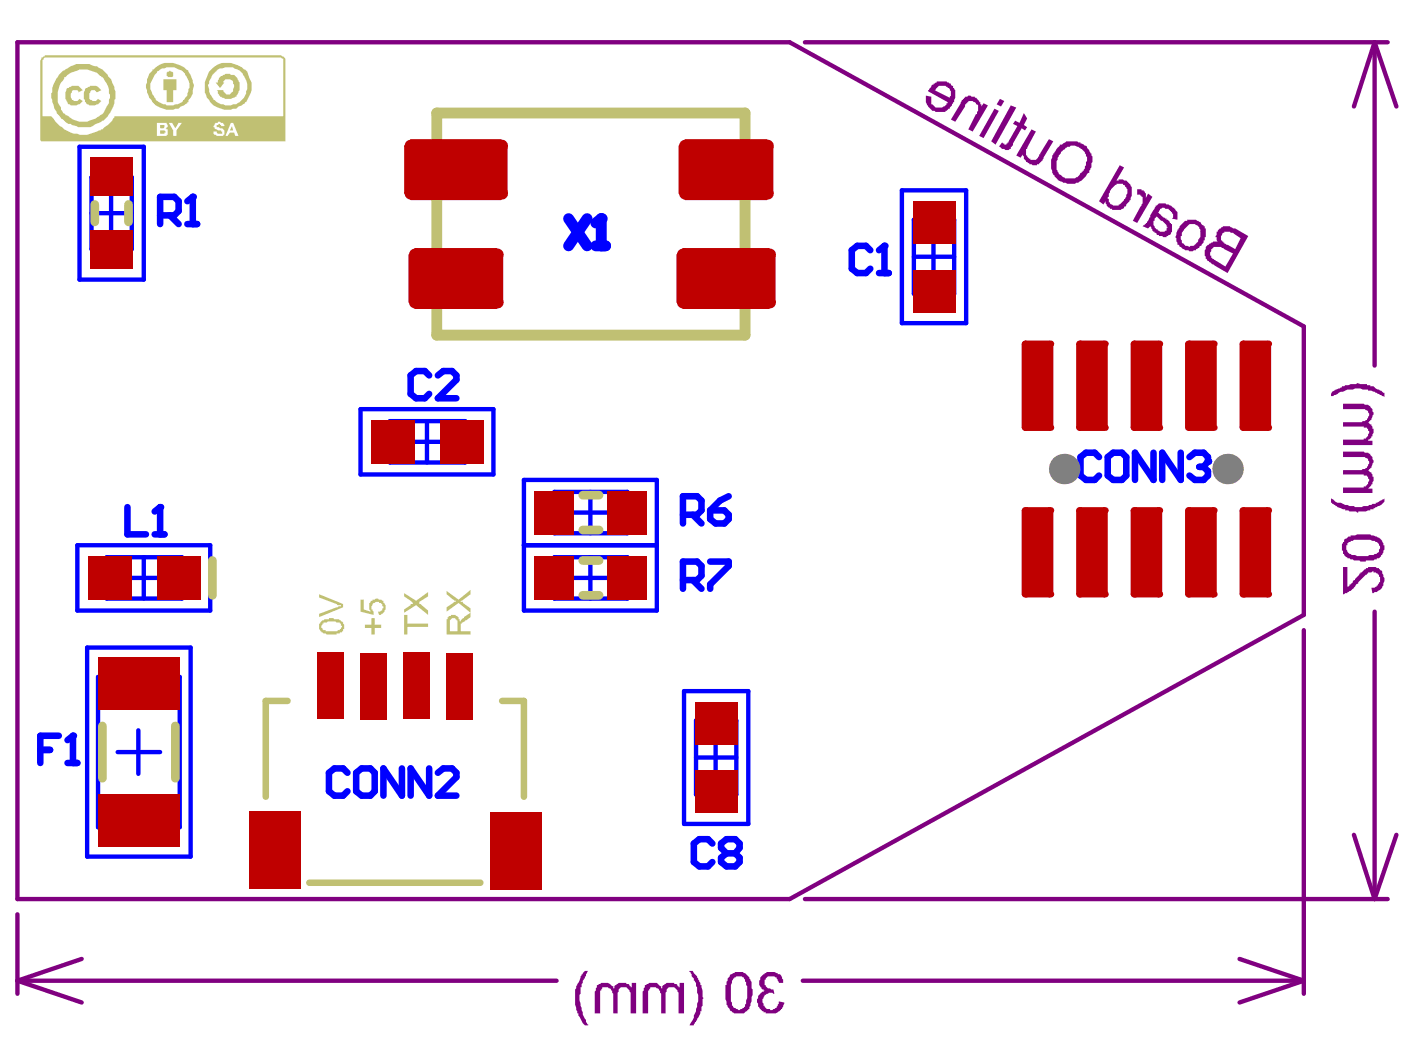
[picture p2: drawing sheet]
<svg xmlns="http://www.w3.org/2000/svg" width="54mm" height="40mm" viewBox="0 0 54 40" stroke-linecap="round" stroke-linejoin="round" font-family="sans-serif">
<g fill="none" stroke="#00f" stroke-width=".17">
<path d="M3.1 5.7h2.5v5.1h-2.5zM3.5 8.3h1.6M3.5 6.9h1.6v2.8h-1.6zM4.3 7.5v1.6M14 15.9h5.1v2.5h-5.1zM15.1 16.3h2.9v1.6h-2.9zM15.8 17.1h1.6M16.6 16.3v1.6M20.3 18.6h5.2v5.1h-5.2zM21.5 19.1h2.8v1.6h-2.8zM22.1 19.9h1.6M22.9 19.1v1.6"/>
<path d="M35 7.4h2.5v5.1h-2.5zM35.4 10h1.6M35.4 8.5h1.6v2.9h-1.6zM36.2 9.2v1.6M3 21.1h5.2v2.6h-5.2zM3.4 25.1h4v8.1h-4zM3.8 26.3h3.2v5.8h-3.2zM4.1 21.6h3v1.6h-3zM4.6 29.2h1.6M4.8 22.4h1.6M5.4 28.3v1.7M5.6 21.6v1.6"/>
<path d="M20.3 21.1h5.2M21.5 21.6h2.8v1.6h-2.8zM22.1 22.4h1.6M22.9 21.6v1.6M26.5 26.8h2.5v5.2h-2.5zM27 29.4h1.6M27 27.9h1.6v2.9h-1.6zM27.8 28.6v1.6"/>
</g>
<g fill="none" stroke="#00f" stroke-width=".25">
<path d="M4.9 19.7v1h.8M6.2 19.7h.1M6.2 8.4h.6l.1-.2v-.4l-.1-.2h-.6v1.1M6.2 19.7v1M6.2 19.7l-.2 .1M6.6 8.4l.3 .3M7.3 8.7h.3M7.5 7.6h.1M7.5 7.6v1.1M7.5 7.6l-.2 .2M16.6 14.6l-.1-.2h-.4l-.2 .2v.7l.2 .1h.4l.1-.1M17 14.6l.2-.2h.3l.2 .2v.1l-.7 .7h.7"/>
<path d="M26.5 20h.5l.2-.2v-.4l-.2-.2h-.5v1.1M26.9 20l.3 .3M27.5 19.8h.6l.2 .2v.1l-.2 .2h-.3l-.3-.2zM28.3 19.2l-.4 .2-.4 .4M33.7 9.7l-.1-.2h-.4l-.2 .2v.7l.2 .2h.4l.1-.2M34.1 10.6h.4M34.3 9.5h.1M34.3 9.5v1.1M34.3 9.5l-.2 .2M42.6 17.7l-.2-.1h-.3l-.2 .1v.7l.2 .2h.3l.2-.2M43 17.7l.2-.1h.3l.2 .1v.7l-.2 .2h-.3l-.2-.2zM44.7 17.6v1l-.7-1v1"/>
<path d="M45.8 17.6v1l-.7-1v1M46.1 17.7l.2-.1h.4l.1 .1v.2M46.5 18.1h.2M46.7 18.1l.1 .2v.1l-.1 .2h-.4l-.2-.2M46.8 17.9h.1M46.8 17.9l-.1 .2M1.6 29.1h.3M2.3 28.5h-.7v1.1M2.6 29.6h.4M2.8 28.5h.1M2.8 28.5v1.1M2.8 28.5l-.2 .2"/>
<path d="M6 20.7h.4M13.5 30l-.2-.2h-.3l-.2 .2v.7l.2 .2h.3l.2-.2M13.8 30l.2-.2h.4l.1 .2v.7l-.1 .2h-.4l-.2-.2zM15.6 29.8v1.1l-.7-1.1v1.1M16.6 29.8v1.1l-.7-1.1v1.1M17 30l.2-.2h.3l.2 .2v.1l-.7 .8h.7M26.5 22.5h.5l.2-.2v-.4l-.2-.1h-.5v1M26.9 22.5l.3 .3M27.5 21.8h.8v.1l-.8 .8v.1M27.6 32.7l-.1-.2h-.4l-.2 .2v.7l.2 .2h.4l.1-.2M28.2 33.1l-.2 .2v.1l.2 .2h.3l.2-.2v-.1l-.2-.2M28.2 33.1l-.2-.2v-.2l.2-.2h.3l.2 .2v.2l-.2 .2"/>
<path d="M28.2 33.1h.3"/>
</g>
<path d="M22 8.5l.8 1M22.8 8.5l-.8 1M23.1 9.5h.4M23.3 8.5v1" fill="none" stroke="#00f" stroke-width=".42"/>
<circle cx="23.3" cy="8.5" r=".21" fill="#00f"/>
<path d="M23.3 8.5l-.2 .1" fill="none" stroke="#00f" stroke-width=".42"/>
<g fill="none" stroke="#800080" stroke-width=".17">
<path d="M.7 1.6h29.9l20 11.1v11.1l-20 11.1h-29.9zM31.2 1.6h22.6M53.3 1.6l-.8 2.5M53.3 1.6l.8 2.5M53.3 1.6v12.6M.7 35.5v3M.7 38l2.5 .9M.7 38h20.9M3.2 37.2l-2.5 .8M31.1 38h19.5M31.2 34.9h22.6M48.1 37.2l2.5 .8"/>
<path d="M50.6 24.4v14.1M50.6 38l-2.5 .9M52.5 32.4l.8 2.5M53.3 23.7v11.2M54.1 32.4l-.8 2.5"/>
</g>
<g fill="#800080">
<path d="M52.1 22h.1v.7l.6-.5a.5 .5 0 0 1 .8 0 .5 .5 0 0 1-.3 .8h-.1v-.2a.32 .32 0 0 0 .3-.5 .32 .32 0 0 0-.6 0l-.2 .2a.95 .95 0 0 1-.6 .5z"/>
<path d="M51.6 19.3a1.88 1.88 0 0 0 2.1 0 .36 .36 0 0 1-.4 .4l-.3 .1h-.7l-.6-.3z"/>
<path d="M52.1 17.5h.7a.39 .39 0 0 1 .4 .3 .39 .39 0 0 1-.1 .4 .41 .41 0 0 1 0 .7h.1v.2h-1.1v-.2h.6a.28 .28 0 0 0 .3-.1 .28 .28 0 0 0 0-.4h-.9v-.2h.7a.26 .26 0 0 0 .3-.2 .26 .26 0 0 0-.3-.3h-.7z"/>
<path d="M52.1 15.7h.7a.39 .39 0 0 1 .4 .2 .39 .39 0 0 1-.1 .5 .41 .41 0 0 1 0 .7h.1v.2h-1.1v-.3h.6a.28 .28 0 0 0 .3-.1 .28 .28 0 0 0 0-.3l-.9-.1v-.1h.7a.26 .26 0 0 0 .3-.3 .26 .26 0 0 0-.3-.2h-.7z"/>
<path d="M51.7 15.2l.3-.2 .5-.1a1.33 1.33 0 0 1 1.2 .4v.1l-.6-.3a1.98 1.98 0 0 0-1.5 .3z"/>
<path d="M44.1 7.3l.3 .1v.3l.1-.2 .2 .1-.6 1h-.2l.3-.6a.25 .25 0 0 0 .1-.3 .25 .25 0 0 0-.2-.1z"/>
<path d="M40 5l.2 .1-.3 .6a.29 .29 0 0 0 0 .4 .29 .29 0 0 0 .4-.2l.4-.5 .1 .1-.3 .7a.42 .42 0 0 1-.5 .2 .42 .42 0 0 1-.3-.4l-.1 .1-.2-.1z"/>
<path d="M39.4 4.7l.1 .1 .2-.4 .1 .2-.1 .2 .1 .1-.1 .2-.1-.1-.3 .6a.28 .28 0 0 1-.2 .2 .28 .28 0 0 1-.3-.1l.1-.2v.1l.2-.1 .4-.6-.2-.1z"/>
<path d="M39.2 4.1l.2 .1-.8 1.4-.2-.1z"/>
<path d="M37.3 3.9a.44 .44 0 0 1 .5-.1 .44 .44 0 0 1 .3 .3v-.1l.2 .1-.6 1-.2-.1 .3-.6a.27 .27 0 0 0 0-.4 .27 .27 0 0 0-.4 .1l-.4 .6-.1-.1z"/>
<path d="M29.5 37.9a.48 .48 0 0 1 .5-.2 .48 .48 0 0 1 .4 .4h-.2a.28 .28 0 0 0-.3-.3 .28 .28 0 0 0-.3 .3 .28 .28 0 0 0 .4 .3v.1a.31 .31 0 0 0-.4 .2 .31 .31 0 0 0 .2 .4 .31 .31 0 0 0 .4-.3l.2 .1a.51 .51 0 0 1-.7 .4 .51 .51 0 0 1-.2-.8l.2-.1-.3-.2z"/>
<path d="M26.7 37.7h.2l.1 .2 .2 .3 .1 .5-.1 .5-.2 .4-.1 .2h-.2a1.91 1.91 0 0 0 0-2.1z"/>
<path d="M25 38.2a.46 .46 0 0 1 .7 .1 .4 .4 0 0 1 .7 0v-.2h.1v1.2h-.2v-.6a.28 .28 0 0 0-.1-.4 .28 .28 0 0 0-.4 .2v.8h-.2v-.7a.26 .26 0 0 0-.2-.3 .26 .26 0 0 0-.3 .3v.7h-.2v-.8z"/>
<path d="M23.1 38.2a.48 .48 0 0 1 .7 .1 .4 .4 0 0 1 .7 0v-.2h.2v1.2h-.2v-.6a.28 .28 0 0 0-.2-.4 .28 .28 0 0 0-.4 .2v.8h-.1v-.7a.26 .26 0 0 0-.2-.3 .26 .26 0 0 0-.3 .3v.7h-.2v-.8z"/>
<path d="M22.6 37.8l.2-.1-.2 .5a1.98 1.98 0 0 0 .2 1.6h-.1a1.73 1.73 0 0 1-.1-2z"/>
<path d="M52.1 20.9a.54 .54 0 0 0 .1 .6 .54 .54 0 0 0 .5 .2h.3a.5 .5 0 0 0 .6-.2 .5 .5 0 0 0-.2-.7l-.3-.1h-.5zM52.2 21.1l.5-.2a.67 .67 0 0 1 .8 .4 .76 .76 0 0 1-.8 .3h-.1a.36 .36 0 0 1-.4-.5z"/>
<path d="M47.2 9l-.1 .2 .1 .2a.43 .43 0 0 0-.5 .3 .43 .43 0 0 0 .4 .6l.5 .3 .8-1.4-.5-.3a.52 .52 0 0 0-.7 .1zM47.4 9.1l.3-.1 .4 .2-.2 .5-.6-.4zM47 9.7l.1-.1h.2l.5 .2-.3 .5-.3-.2a.33 .33 0 0 1-.2-.4z"/>
<path d="M45.7 8.8a.55 .55 0 0 0 .3 .9 .55 .55 0 0 0 .7-.5 .53 .53 0 0 0-.3-.7 .53 .53 0 0 0-.7 .3zM45.9 8.9a.37 .37 0 0 1 .3-.2 .37 .37 0 0 1 .4 .3h-.1a.42 .42 0 0 1-.2 .5 .42 .42 0 0 1-.5-.1v-.2z"/>
<path d="M44.8 8l-.3 .6-.2 .2 .2 .1 .1-.2a.47 .47 0 0 0 .3 .5 .47 .47 0 0 0 .5-.2 .73 .73 0 0 0-.4-.7l-.1-.1a.3 .3 0 0 1 .4-.1 .3 .3 0 0 1 .1 .4h.3a.56 .56 0 0 0-.3-.5 .56 .56 0 0 0-.6 0zM44.8 8.5l.1-.1 .3 .4a.14 .14 0 0 1 0 .2 .14 .14 0 0 1-.2 0 .37 .37 0 0 1-.2-.5z"/>
<path d="M43.4 6.4l-.8 1.4 .2 .1 .1-.1a.48 .48 0 0 0 .5 .3 .48 .48 0 0 0 .4-.3 .47 .47 0 0 0 0-.6 .47 .47 0 0 0-.5-.2l.3-.5zM43 7.4a.36 .36 0 0 1 .6-.2 .36 .36 0 0 1 0 .6 .33 .33 0 0 1-.3 .2 .33 .33 0 0 1-.3-.3z"/>
<path d="M41.1 5.6a.86 .86 0 0 0 .2 1.5 .84 .84 0 0 0 1-.6 .84 .84 0 0 0-.5-1h-.4zM41.1 5.9a.56 .56 0 0 1 .9-.1 .56 .56 0 0 1-.1 .9 .54 .54 0 0 1-.8 .1 .54 .54 0 0 1 0-.9z"/>
<path d="M38.8 3.8l-.2 .2 .2 .1 .1-.2zM38.6 4.2l-.6 1.1 .1 .1 .6-1.1z"/>
<path d="M36.1 3.3l-.1 .2 .7 .5a.33 .33 0 0 1-.4 .2 .33 .33 0 0 1-.2-.4l-.2-.1a.58 .58 0 0 0 .6 .6 .58 .58 0 0 0 .5-.6 .53 .53 0 0 0-.3-.5 .53 .53 0 0 0-.6 .1zM36.2 3.5a.33 .33 0 0 1 .5-.1 .33 .33 0 0 1 .1 .4z"/>
<path d="M28.3 37.8l-.2 .4v.3a.6 .6 0 0 0 .8 .8v-.1a1.08 1.08 0 0 0-.1-1.5h-.3zM28.4 37.9a.33 .33 0 0 1 .4 0 .33 .33 0 0 1 .2 .3v.2a.59 .59 0 0 1-.4 .8 .71 .71 0 0 1-.3-.9z"/>
</g>
<path d="M3.7 7.9v.7M5 7.9v.7M22.6 19.2h.6M4 28.2v2M6.8 28.2v2M8.2 21.7v1.4M22.6 20.6h.6M22.6 21.7h.6M22.6 23.1h.6" fill="none" stroke="#c0c073" stroke-width=".34"/>
<path d="M11.2 27.2h-.9v3.7M12 34.2h6.6M19.5 27.2h.8v3.7" fill="none" stroke="#c0c073" stroke-width=".25"/>
<path d="M16.9 4.4h12v8.6h-12z" fill="none" stroke="#c0c073" stroke-width=".42"/>
<g fill="#c0c073">
<path d="M17.3 22.9l.5 .4 .4-.4v.1l-.3 .3 .3 .3v.2l-.4-.4-.5 .3v-.1l.4-.3-.4-.3z"/>
<path d="M15.7 23.8h.1v.4h.8v.1h-.8v.3h-.1z"/>
<path d="M15.7 23l.4 .3 .5-.3v.1l-.4 .3 .4 .3v.1l-.5-.3-.4 .3v-.2l.4-.2-.4-.3z"/>
<path d="M12.4 23l.9 .4v.2l-.9 .3v-.1l.8-.3-.8-.3z"/>
<path d="M14.1 24.2h.3v-.2h.1v.2h.3v.2h-.3v.2h-.1v-.2h-.3z"/>
<path d="M14 23.3h.1v.3l.3 .1a.31 .31 0 0 1 .1-.4 .31 .31 0 0 1 .4 .1 .31 .31 0 0 1-.2 .4v-.1a.2 .2 0 0 0 .1-.2 .2 .2 0 0 0-.1-.2 .2 .2 0 0 0-.3 .2v.1l.1 .2-.5-.1z"/>
<path d="M17.4 23.9a.29 .29 0 0 1 .3 0 .29 .29 0 0 1 .2 .2l.3-.3v.1l-.3 .3v.3h.3v.1h-.9zM17.4 24.1v.4h.3v-.4a.13 .13 0 0 0-.1-.1 .13 .13 0 0 0-.2 .1z"/>
<path d="M12.4 24.2l.4-.2a.46 .46 0 0 1 .5 .4 .62 .62 0 0 1-.9 0zM12.5 24.2a.15 .15 0 0 0 0 .2 .15 .15 0 0 0 .1 0l.1 .1a.44 .44 0 0 0 .6-.2h-.1a.43 .43 0 0 0-.6-.2z"/>
<path d="M2 3.7a1.25 1.25 0 0 1 2.5 0 1.25 1.25 0 0 1-2.5 0zM2.2 3.7a1.05 1.05 0 0 0 2.1 0 1.05 1.05 0 0 0-2.1 0zM2.6 3.5l.2-.2a.32 .32 0 0 1 .4 .2l-.2 .1a.2 .2 0 0 0-.3 .1 .2 .2 0 0 0 .3 .2l.1-.1 .1 .1a.39 .39 0 0 1-.6 .1 .39 .39 0 0 1 0-.5zM3.3 3.5l.2-.2h.2l.2 .2-.1 .1a.21 .21 0 0 0-.4 .1 .2 .2 0 0 0 .3 .2l.1-.1 .1 .1a.39 .39 0 0 1-.5 .1 .39 .39 0 0 1-.1-.5zM1.6 2.2v3.3h9.5v-3.2l-.2-.2h-9.2zM1.6 2.3l.1-.1 9.3 .1v2.2h-6.5a1.44 1.44 0 0 1-2.5 0h-.4zM8.3 4.8l.1-.1 .3 .1v.1l-.3-.1 .1 .1a.2 .2 0 0 1 .2 .3 .2 .2 0 0 1-.3 0l-.1-.1 .1 .1h.2v-.1l-.3-.2zM9 4.8l.3 .5h-.2v-.2l-.4 .2zM9 4.9l-.1 .2h.1zM6.1 4.8h.4v.5h-.4zM6.2 4.8v.2l.2-.1v-.1zM6.2 5.1v.1l.2-.1zM6.5 4.8h.2l.1 .2 .1-.2h.2l-.3 .3v.2h-.1v-.2zM7.9 3.4a.95 .95 0 0 0 1.9 0 .95 .95 0 0 0-1.9 0zM8.1 3.4a.75 .75 0 0 1 1.5 0 .75 .75 0 0 1-1.5 0zM8.5 3a.47 .47 0 0 1 .7 0 .47 .47 0 0 1-.1 .7 .47 .47 0 0 1-.7-.2h.3a.24 .24 0 0 0 .3 .1 .24 .24 0 0 0 0-.4v-.1a.21 .21 0 0 0-.3 .1l-.2 .2-.1-.2zM6.3 3.1v.4h.2v.5h.2v-.5h.1v-.4zM6.5 2.9a.13 .13 0 0 1 .2 0 .13 .13 0 0 1-.2 0zM5.7 3.3a.91 .91 0 0 0 1.8 0 .91 .91 0 0 0-1.8 0zM5.9 3.3a.73 .73 0 0 1 1.4 0 .73 .73 0 0 1-1.4 0z"/>
</g>
<g fill="#808080">
<circle cx="47.6" cy="18.2" r=".59"/>
<circle cx="41.3" cy="18.2" r=".59"/>
</g>
<path d="M46 13.3l.1-.1h1l.1 .1v3.3l-.1 .1h-1l-.1-.1z" fill-rule="evenodd" fill="#bf0000"/>
<path d="M46.1 13.3h.1M46.1 16.6h.1M47.1 13.3h.1M47.1 16.6h.1" fill="none" stroke="#bf0000" stroke-width=".25"/>
<path d="M43.8 13.3l.2-.1h.9l.2 .1v3.3l-.2 .1h-.9l-.2-.1z" fill-rule="evenodd" fill="#bf0000"/>
<path d="M44 13.3h.1M44 16.6h.1M44.9 13.3h.1M44.9 16.6h.1" fill="none" stroke="#bf0000" stroke-width=".25"/>
<path d="M39.6 13.3l.1-.1h1l.1 .1v3.3l-.1 .1h-1l-.1-.1z" fill-rule="evenodd" fill="#bf0000"/>
<path d="M39.7 13.3h.1M39.7 16.6h.1M40.7 13.3h.1M40.7 16.6h.1" fill="none" stroke="#bf0000" stroke-width=".25"/>
<g fill="#bf0000">
<path d="M19 31.5h2v3h-2z" fill-rule="evenodd"/>
<path d="M17.3 25.3h1v2.6h-1z" fill-rule="evenodd"/>
<path d="M15.6 25.3h1v2.6h-1z" fill-rule="evenodd"/>
<path d="M14 25.3h1v2.6h-1z" fill-rule="evenodd"/>
<path d="M12.3 25.3h1v2.6h-1z" fill-rule="evenodd"/>
<path d="M6.1 21.6h1.7v1.7h-1.7z" fill-rule="evenodd"/>
<path d="M46 19.8l.1-.1h1l.1 .1v3.2l-.1 .2h-1l-.1-.2z" fill-rule="evenodd"/>
</g>
<path d="M46.1 19.8h.1M47.1 19.8h.1M46.1 23h.1M47.1 23h.1" fill="none" stroke="#bf0000" stroke-width=".25"/>
<path d="M43.8 19.8l.2-.1h.9l.2 .1v3.2l-.2 .2h-.9l-.2-.2z" fill-rule="evenodd" fill="#bf0000"/>
<path d="M44 19.8h.1M44.9 19.8h.1M44 23h.1M44.9 23h.1" fill="none" stroke="#bf0000" stroke-width=".25"/>
<path d="M39.6 19.8l.1-.1h1l.1 .1v3.2l-.1 .2h-1l-.1-.2z" fill-rule="evenodd" fill="#bf0000"/>
<path d="M39.7 19.8h.1M40.7 19.8h.1M39.7 23h.1M40.7 23h.1" fill="none" stroke="#bf0000" stroke-width=".25"/>
<g fill="#bf0000">
<path d="M26.9 27.2h1.7v1.7h-1.7z" fill-rule="evenodd"/>
<path d="M3.8 30.8h3.2v2h-3.2z" fill-rule="evenodd"/>
<path d="M48.1 13.3l.1-.1h1l.1 .1v3.3l-.1 .1h-1l-.1-.1z" fill-rule="evenodd"/>
</g>
<path d="M48.2 13.3h.1M48.2 16.6h.1M49.2 13.3h.1M49.2 16.6h.1" fill="none" stroke="#bf0000" stroke-width=".25"/>
<path d="M41.7 13.3l.2-.1h.9l.2 .1v3.3l-.2 .1h-.9l-.2-.1z" fill-rule="evenodd" fill="#bf0000"/>
<path d="M41.9 13.3h.1M41.9 16.6h.1M42.8 13.3h.1M42.8 16.6h.1" fill="none" stroke="#bf0000" stroke-width=".25"/>
<g fill="#bf0000">
<path d="M26.9 29.9h1.7v1.6h-1.7z" fill-rule="evenodd"/>
<path d="M26.2 9.9l.3-.3h3.3l.3 .3v1.8l-.3 .3h-3.3l-.3-.3z" fill-rule="evenodd"/>
<path d="M20.7 21.6h1.6v1.7h-1.6z" fill-rule="evenodd"/>
<path d="M15.8 9.9l.3-.3h3.2l.2 .3v1.8l-.2 .3h-3.2l-.3-.3z" fill-rule="evenodd"/>
<path d="M14.4 16.3h1.7v1.7h-1.7z" fill-rule="evenodd"/>
<path d="M17.1 16.3h1.7v1.7h-1.7z" fill-rule="evenodd"/>
<path d="M20.7 19h1.6v1.7h-1.6z" fill-rule="evenodd"/>
<path d="M3.4 21.6h1.7v1.7h-1.7z" fill-rule="evenodd"/>
<path d="M3.8 25.5h3.2v2h-3.2z" fill-rule="evenodd"/>
<path d="M3.5 8.9h1.7v1.5h-1.7z" fill-rule="evenodd"/>
<path d="M3.5 6.1h1.7v1.5h-1.7z" fill-rule="evenodd"/>
<path d="M48.1 19.8l.1-.1h1l.1 .1v3.2l-.1 .2h-1l-.1-.2z" fill-rule="evenodd"/>
</g>
<g fill="#bf0000">
<circle cx="29.8" cy="9.9" r=".23"/>
<circle cx="26.5" cy="9.9" r=".23"/>
<circle cx="26.5" cy="11.7" r=".23"/>
<circle cx="29.8" cy="11.7" r=".23"/>
<circle cx="19.3" cy="9.9" r=".23"/>
<circle cx="16.1" cy="9.9" r=".23"/>
<circle cx="16.1" cy="11.7" r=".23"/>
<circle cx="19.3" cy="11.7" r=".23"/>
</g>
<path d="M48.2 19.8h.1M49.2 19.8h.1M48.2 23h.1M49.2 23h.1" fill="none" stroke="#bf0000" stroke-width=".25"/>
<path d="M41.7 19.8l.2-.1h.9l.2 .1v3.2l-.2 .2h-.9l-.2-.2z" fill-rule="evenodd" fill="#bf0000"/>
<path d="M41.9 19.8h.1M42.8 19.8h.1M41.9 23h.1M42.8 23h.1" fill="none" stroke="#bf0000" stroke-width=".25"/>
<g fill="#bf0000">
<path d="M26.3 5.7l.3-.3h3.1l.3 .3v1.8l-.3 .3h-3.1l-.3-.3z" fill-rule="evenodd"/>
<path d="M15.7 5.7l.2-.3h3.5l.3 .3v1.8l-.3 .3h-3.5l-.2-.3z" fill-rule="evenodd"/>
<path d="M35.4 10.5h1.6v1.6h-1.6z" fill-rule="evenodd"/>
<path d="M9.7 31.4h2v3h-2z" fill-rule="evenodd"/>
<path d="M23.6 21.6h1.5v1.7h-1.5z" fill-rule="evenodd"/>
<path d="M23.6 19h1.5v1.7h-1.5z" fill-rule="evenodd"/>
<path d="M35.4 7.8h1.6v1.7h-1.6z" fill-rule="evenodd"/>
</g>
<g fill="#bf0000">
<circle cx="29.7" cy="5.7" r=".23"/>
<circle cx="26.6" cy="5.7" r=".23"/>
<circle cx="26.6" cy="7.5" r=".23"/>
<circle cx="29.7" cy="7.5" r=".23"/>
<circle cx="19.4" cy="5.7" r=".23"/>
<circle cx="15.9" cy="5.7" r=".23"/>
<circle cx="15.9" cy="7.5" r=".23"/>
<circle cx="19.4" cy="7.5" r=".23"/>
</g>
</svg>
